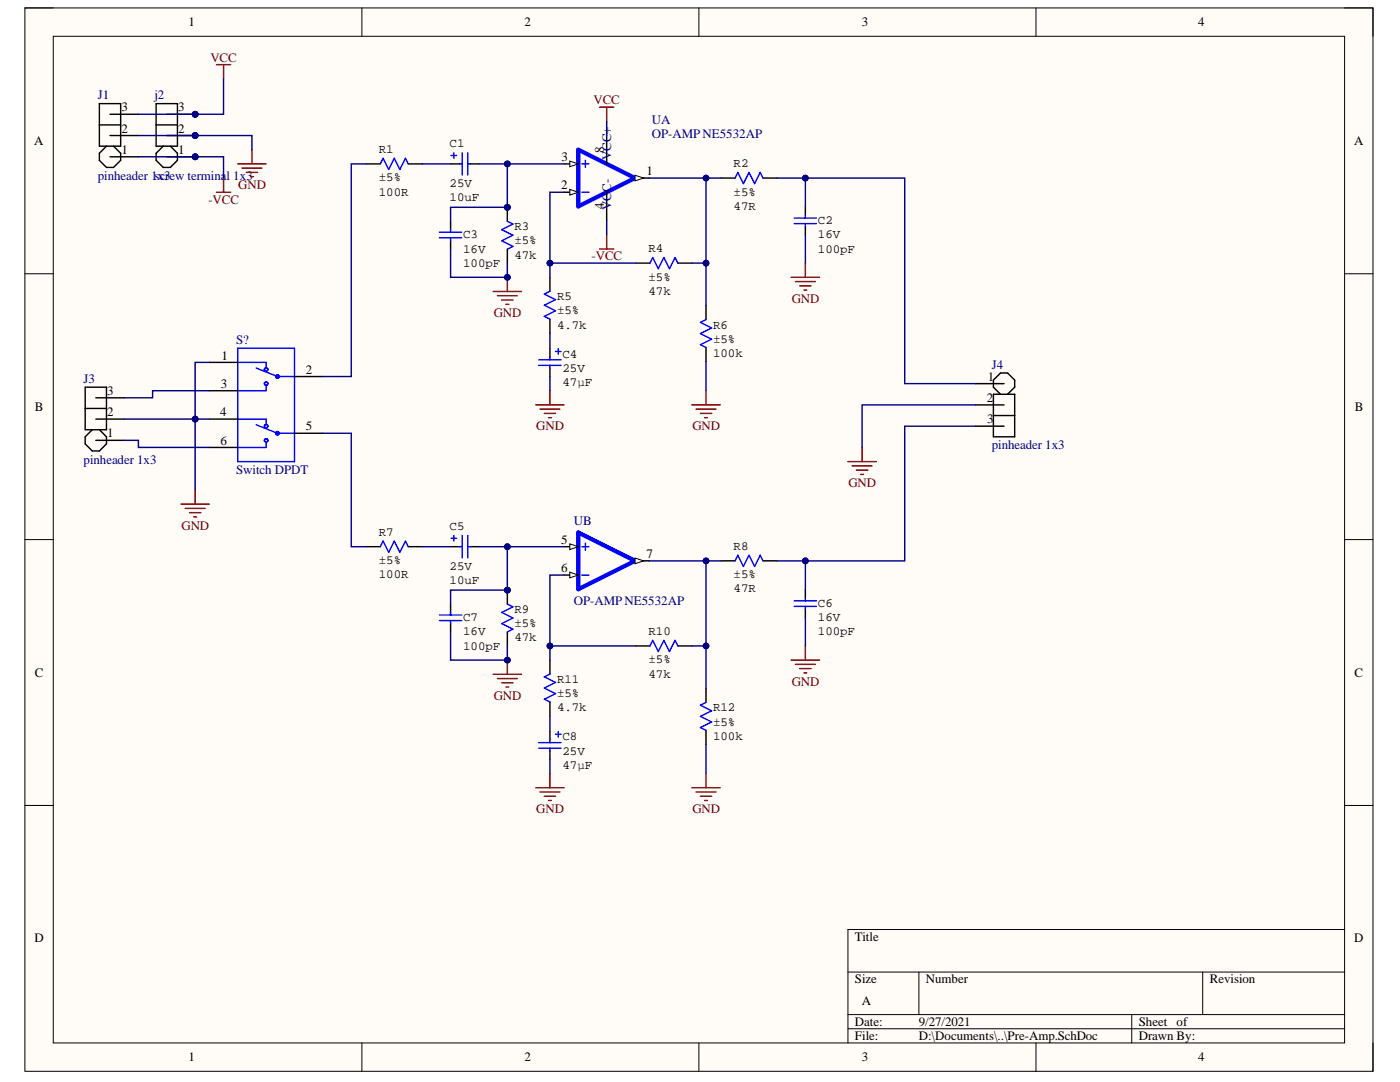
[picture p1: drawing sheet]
<svg xmlns="http://www.w3.org/2000/svg" width="279mm" height="216mm" viewBox="0 0 279 216" stroke-linecap="round" stroke-linejoin="round" font-family="sans-serif">
<defs><g id="words">
<g font-size="2.6">
<text x="37.6" y="5.2">1</text>
<text x="104.7" y="5.2">2</text>
<text x="172" y="5.2">3</text>
<text x="239.1" y="5.2">4</text>
<text x="24.2" y="22.2">3</text>
<text x="35.5" y="22.2">3</text>
<text x="6.8" y="29">A</text>
<text x="24.2" y="26.5">2</text>
<text x="35.5" y="26.5">2</text>
<text x="270.3" y="29">A</text>
<text x="24.2" y="30.7">1</text>
<text x="35.5" y="30.7">1</text>
<text x="112.1" y="32.1">3</text>
<text x="120.5" y="30.4" transform="rotate(-90 120.5 30.4)">8</text>
<text x="129" y="35">1</text>
<text x="112" y="37.8">2</text>
<text x="120.5" y="41.8" transform="rotate(-90 120.5 41.8)">4</text>
<text x="44.2" y="71.7">1</text>
<text x="44.1" y="77.4">3</text>
<text x="61" y="74.6">2</text>
<text x="197.1" y="76">1</text>
<text x="7" y="82">B</text>
<text x="21.4" y="83.1">2</text>
<text x="21.4" y="78.8">3</text>
<text x="44" y="83.1">4</text>
<text x="196.9" y="80.2">2</text>
<text x="270.4" y="82">B</text>
<text x="21.4" y="87.3">1</text>
<text x="44" y="88.7">6</text>
<text x="61" y="85.9">5</text>
<text x="197" y="84.4">3</text>
<text x="112" y="108.5">5</text>
<text x="129" y="111.3">7</text>
<text x="112" y="114.2">6</text>
<text x="7" y="135">C</text>
<text x="270.3" y="135">C</text>
<text x="6.9" y="188.1">D</text>
<text x="170.6" y="187.7">Title</text>
<text x="270.3" y="188.1">D</text>
<text x="170.6" y="196.2">Size</text>
<text x="184.8" y="196.2">Number</text>
<text x="241.4" y="196.2">Revision</text>
<text x="172" y="200.5">A</text>
<text x="170.6" y="204.7">Date:</text>
<text x="170.6" y="207.5">File:</text>
<text x="183.4" y="204.7">9/27/2021</text>
<text x="183.4" y="207.5">D:\Documents\..\Pre-Amp.SchDoc</text>
<text x="227.3" y="204.7">Sheet</text>
<text x="227.3" y="207.5">Drawn By:</text>
<text x="234.8" y="204.7">of</text>
<text x="37.6" y="211.8">1</text>
<text x="104.7" y="211.8">2</text>
<text x="172" y="211.8">3</text>
<text x="239.1" y="211.8">4</text>
</g>
<g font-size="2.6" fill="#800000">
<text x="42" y="12.3">VCC</text>
<text x="118.5" y="20.8">VCC</text>
<text x="41.6" y="40.6">-VCC</text>
<text x="47.6" y="37.8">GND</text>
<text x="118.1" y="51.9">-VCC</text>
<text x="98.5" y="63.3">GND</text>
<text x="158" y="60.4">GND</text>
<text x="107" y="85.9">GND</text>
<text x="138.2" y="85.9">GND</text>
<text x="169.3" y="97.2">GND</text>
<text x="36.2" y="105.7">GND</text>
<text x="158" y="136.8">GND</text>
<text x="98.5" y="139.6">GND</text>
<text x="107" y="162.3">GND</text>
<text x="138.2" y="162.3">GND</text>
</g>
<g font-size="2.6" fill="#000080">
<text x="19.5" y="19.8">J1</text>
<text x="30.9" y="19.8">j2</text>
<text x="130.1" y="24.8">UA</text>
<text x="130.1" y="27.6">OP-AMPNE5532AP</text>
<text x="19.5" y="35.9">pinheader 1x3</text>
<text x="30.9" y="35.9">screw terminal 1x3</text>
<text x="121.9" y="32" transform="rotate(-90 121.9 32)">VCC+</text>
<text x="121.9" y="41.9" transform="rotate(-90 121.9 41.9)">VCC-</text>
<text x="47.1" y="68.6">S?</text>
<text x="16.7" y="76.4">J3</text>
<text x="197.9" y="73.6">J4</text>
<text x="197.9" y="89.7">pinheader 1x3</text>
<text x="16.7" y="92.5">pinheader 1x3</text>
<text x="47.1" y="94.7">Switch DPDT</text>
<text x="114.5" y="104.8">UB</text>
<text x="114.5" y="120.7">OP-AMPNE5532AP</text>
</g>
<g font-size="2.5">
<text x="89.7" y="29.4">C1</text>
<text x="75.6" y="30.6">R1</text>
<text x="146.4" y="33.4">R2</text>
<text x="75.6" y="36.2">±5%</text>
<text x="75.6" y="39">100R</text>
<text x="89.7" y="37.3">25V</text>
<text x="89.7" y="40.1">10uF</text>
<text x="146.4" y="39">±5%</text>
<text x="146.4" y="41.8">47R</text>
<text x="92.4" y="47.6">C3</text>
<text x="102.7" y="45.9">R3</text>
<text x="163.2" y="47.6">16V</text>
<text x="163.2" y="44.8">C2</text>
<text x="92.4" y="50.4">16V</text>
<text x="92.4" y="53.2">100pF</text>
<text x="102.7" y="48.8">±5%</text>
<text x="102.7" y="51.6">47k</text>
<text x="129.4" y="50.4">R4</text>
<text x="163.2" y="50.4">100pF</text>
<text x="111.2" y="59.9">R5</text>
<text x="129.4" y="56">±5%</text>
<text x="129.4" y="58.8">47k</text>
<text x="111.2" y="62.7">±5%</text>
<text x="111.2" y="65.6">4.7k</text>
<text x="142.3" y="65.6">R6</text>
<text x="112.3" y="71.4">C4</text>
<text x="142.3" y="68.4">±5%</text>
<text x="142.3" y="71.2">100k</text>
<text x="112.3" y="74.2">25V</text>
<text x="112.3" y="77">47μF</text>
<text x="75.6" y="107">R7</text>
<text x="89.7" y="105.8">C5</text>
<text x="75.6" y="112.6">±5%</text>
<text x="89.7" y="113.7">25V</text>
<text x="146.4" y="109.8">R8</text>
<text x="75.6" y="115.4">100R</text>
<text x="89.7" y="116.5">10uF</text>
<text x="146.4" y="115.4">±5%</text>
<text x="146.4" y="118.2">47R</text>
<text x="92.4" y="124">C7</text>
<text x="102.7" y="125.1">±5%</text>
<text x="102.7" y="122.3">R9</text>
<text x="163.2" y="124">16V</text>
<text x="163.2" y="121.1">C6</text>
<text x="92.4" y="126.8">16V</text>
<text x="92.4" y="129.6">100pF</text>
<text x="102.7" y="128">47k</text>
<text x="129.4" y="126.8">R10</text>
<text x="163.2" y="126.8">100pF</text>
<text x="111.2" y="136.3">R11</text>
<text x="129.4" y="132.4">±5%</text>
<text x="129.4" y="135.2">47k</text>
<text x="111.2" y="139.1">±5%</text>
<text x="111.2" y="142">4.7k</text>
<text x="142.3" y="142">R12</text>
<text x="112.3" y="147.7">C8</text>
<text x="142.3" y="144.8">±5%</text>
<text x="142.3" y="147.6">100k</text>
<text x="112.3" y="150.6">25V</text>
<text x="112.3" y="153.4">47μF</text>
</g>
</g></defs>
<path d="M5 1.6h269v212.2h-269z" fill-rule="evenodd" fill="#fffcf8"/>
<path d="M5 1.6h269v212.2h-269z" fill="none" stroke="#000" stroke-width=".2"/>
<path d="M10.6 7.2h257.7v200.9h-257.7z" fill-rule="evenodd" fill="#fffcf8"/>
<g fill="none" stroke="#000" stroke-width=".2">
<path d="M5 1.6h5.6M10.6 7.2h257.7v200.9h-257.7zM72.2 1.6v5.6M139.5 1.6v5.6M206.7 1.6v5.6M268.3 1.6h5.7v5.6M5 54.6h5.6M268.3 54.6h5.7M5 107.7h5.6M268.3 107.7h5.7M5 160.7h5.6M268.3 160.7h5.7"/>
<path d="M169.2 194h99.1M183.4 194v8.4M240 194v8.4M268.3 185.5h-99.1v22.6M72.2 208.1v5.7M139.5 208.1v5.7M169.2 202.4h99.1M169.2 205.3h99.1M206.7 208.1v5.7M225.9 202.4v5.7M274 208.1v5.7"/>
</g>
<path d="M115.4 29.9l11.3 5.6-11.3 5.7z" fill="none" stroke="#00f" stroke-width=".85"/>
<path d="M116.1 32.7h1.4M116.1 38.4h1.4M116.8 32v1.4" fill="none" stroke="#00f" stroke-width=".28"/>
<path d="M112.6 32.7h2.8" fill="none" stroke="#000" stroke-width=".28"/>
<path d="M113.7 32.1l1.7 .6-1.7 .6z" fill="#f8fcff"/>
<path d="M113.7 32.1l1.7 .6-1.7 .6z" fill="none" stroke="#000" stroke-width=".2"/>
<path d="M112.6 38.4h2.8" fill="none" stroke="#000" stroke-width=".28"/>
<path d="M113.7 37.8l1.7 .6-1.7 .5z" fill="#f8fcff"/>
<path d="M113.7 37.8l1.7 .6-1.7 .5z" fill="none" stroke="#000" stroke-width=".2"/>
<path d="M121.1 27v5.7M126.7 35.5h2.9" fill="none" stroke="#000" stroke-width=".28"/>
<path d="M126.7 35l1.7 .5-1.7 .6z" fill="#f8fcff"/>
<path d="M126.7 35l1.7 .5-1.7 .6z" fill="none" stroke="#000" stroke-width=".2"/>
<path d="M121.1 38.4v5.6M112.6 109.1h2.8" fill="none" stroke="#000" stroke-width=".28"/>
<path d="M115.4 106.3l11.3 5.6-11.3 5.7z" fill="none" stroke="#00f" stroke-width=".85"/>
<path d="M116.1 109.1h1.4M116.1 114.7h1.4M116.8 108.4v1.4" fill="none" stroke="#00f" stroke-width=".28"/>
<path d="M113.7 108.5l1.7 .6-1.7 .6z" fill="#f8fcff"/>
<path d="M113.7 108.5l1.7 .6-1.7 .6z" fill="none" stroke="#000" stroke-width=".2"/>
<path d="M112.6 114.7h2.8" fill="none" stroke="#000" stroke-width=".28"/>
<path d="M113.7 114.2l1.7 .5-1.7 .6z" fill="#f8fcff"/>
<path d="M113.7 114.2l1.7 .5-1.7 .6z" fill="none" stroke="#000" stroke-width=".2"/>
<path d="M126.7 111.9h2.9" fill="none" stroke="#000" stroke-width=".28"/>
<path d="M126.7 111.3l1.7 .6-1.7 .6z" fill="#f8fcff"/>
<path d="M126.7 111.3l1.7 .6-1.7 .6z" fill="none" stroke="#000" stroke-width=".2"/>
<g fill="none" stroke="#00f" stroke-width=".28">
<path d="M146.7 35.5l.6-1.1 1.1 2.2 1.1-2.2 1.1 2.2 1.1-2.2 .6 1.1M109.7 58.1l-1.1 .6 2.3 1.1-2.3 1.1 2.3 1.1-2.3 1.1 1.1 .6M129.7 52.5l.6-1.1 1.1 2.2 1.1-2.2 1.1 2.2 1.1-2.2 .6 1.1M158.5 43.5h4.5M158.5 44.6h4.5M160.7 43v.5M160.7 44.6v.6M107.5 71.8h4.5M107.5 72.9h4.5M109.7 71.2v.6M109.7 72.9v.6M110.9 70.1h1.1"/>
<path d="M111.4 69.6v1.1M140.9 63.8l-1.1 .5 2.2 1.1-2.2 1.2 2.2 1.1-2.2 1.1 1.1 .5"/>
</g>
<path d="M143.9 35.5h2.8M152.3 35.5h2.8M109.7 55.3v2.8M126.9 52.5h2.8M135.3 52.5h2.8M160.7 41.3v1.7M160.7 45.2v1.6M109.7 63.7v2.8M109.7 69.6v1.6M109.7 73.5v1.6M140.9 61v2.8M140.9 69.3v2.8" fill="none" stroke="#000" stroke-width=".28"/>
<circle cx="101.3" cy="41.4" r=".57" fill="#000080"/>
<circle cx="101.3" cy="41.4" r=".57" fill="none" stroke="#000080" stroke-width=".2"/>
<path d="M101.3 41.4v2.8M101.3 49.7v2.8" fill="none" stroke="#000" stroke-width=".28"/>
<circle cx="101.3" cy="41.4" r=".57" fill="#000080"/>
<circle cx="101.3" cy="41.4" r=".57" fill="none" stroke="#000080" stroke-width=".2"/>
<path d="M75.9 32.7l.6-1.1 1.1 2.2 1.1-2.2 1.1 2.2 1.1-2.2 .6 1.1M90 31h1.1M90.6 30.5v1.1M91.7 32.7h.5M92.2 30.5v4.4M93.4 30.5v4.4M93.4 32.7h.5M87.7 46.3h4.5M87.7 47.4h4.5M89.9 45.8v.5M89.9 47.4v.6M101.3 44.2l1.1 .5-2.3 1.1 2.3 1.1-2.3 1.1 2.3 1.2-1.1 .5" fill="none" stroke="#00f" stroke-width=".28"/>
<path d="M73.1 32.7h2.8M81.5 32.7h2.8M90 32.7h1.7M93.9 32.7h1.7M89.9 44.1v1.7M89.9 48v1.7" fill="none" stroke="#000" stroke-width=".28"/>
<path d="M98.4 58.2h5.7M99.3 59h3.9M100.1 59.9h2.3M101.3 55.3v2.9M101 60.7h.5" fill="none" stroke="#800000" stroke-width=".28"/>
<circle cx="101.3" cy="55.3" r=".57" fill="#000080"/>
<circle cx="101.3" cy="55.3" r=".57" fill="none" stroke="#000080" stroke-width=".2"/>
<g fill="none" stroke="#800000" stroke-width=".28">
<path d="M119.7 21.4h2.8M121.1 21.4v2.8M119.7 49.7h2.8M121.1 46.8v2.9M157.9 55.3h5.7M158.7 56.2h4M159.6 57h2.3M160.4 57.9h.6M160.7 52.5v2.8M109.7 78v2.8M140.9 78v2.8M106.9 80.8h5.7"/>
<path d="M107.8 81.6h3.9M108.6 82.5h2.3M109.5 83.3h.5M138.1 80.8h5.6M138.9 81.6h4M139.8 82.5h2.2M140.6 83.3h.6"/>
</g>
<g fill="none" stroke="#00f" stroke-width=".28">
<path d="M146.7 111.9l.6-1.1 1.1 2.2 1.1-2.2 1.1 2.2 1.1-2.2 .6 1.1M158.5 119.9h4.5M160.7 119.3v.6M109.7 134.5l-1.1 .6 2.3 1.1-2.3 1.1 2.3 1.1-2.3 1.1 1.1 .6M129.7 128.9l.6-1.1 1.1 2.2 1.1-2.2 1.1 2.2 1.1-2.2 .6 1.1M158.5 121h4.5M160.7 121v.6M107.5 148.2h4.5M107.5 149.3h4.5M109.7 147.6v.6M109.7 149.3v.5M110.9 146.5h1.1"/>
<path d="M111.4 146v1.1M140.9 140.2l-1.1 .5 2.2 1.1-2.2 1.1 2.2 1.2-2.2 1.1 1.1 .5"/>
</g>
<path d="M143.9 111.9h2.8M152.3 111.9h2.8M160.7 117.7v1.6M109.7 131.7v2.8M126.9 128.9h2.8M135.3 128.9h2.8M140.9 137.4v2.8M160.7 121.6v1.6M109.7 140.1v2.8M109.7 146v1.6M109.7 149.8v1.7M140.9 145.7v2.8" fill="none" stroke="#000" stroke-width=".28"/>
<circle cx="101.3" cy="117.7" r=".57" fill="#000080"/>
<circle cx="101.3" cy="117.7" r=".57" fill="none" stroke="#000080" stroke-width=".2"/>
<path d="M101.3 117.7v2.8M101.3 126.1v2.8" fill="none" stroke="#000" stroke-width=".28"/>
<circle cx="101.3" cy="117.7" r=".57" fill="#000080"/>
<circle cx="101.3" cy="117.7" r=".57" fill="none" stroke="#000080" stroke-width=".2"/>
<path d="M75.9 109.1l.6-1.1 1.1 2.2 1.1-2.2 1.1 2.2 1.1-2.2 .6 1.1M90 107.4h1.1M90.6 106.9v1.1M91.7 109.1h.5M92.2 106.9v4.4M93.4 106.9v4.4M93.4 109.1h.5M87.7 122.7h4.5M87.7 123.8h4.5M89.9 122.2v.5M89.9 123.8v.6M101.3 120.5l1.1 .6-2.3 1.1 2.3 1.1-2.3 1.1 2.3 1.1-1.1 .6" fill="none" stroke="#00f" stroke-width=".28"/>
<path d="M73.1 109.1h2.8M81.5 109.1h2.8M90 109.1h1.7M93.9 109.1h1.7M89.9 120.5v1.7M89.9 124.4v1.7" fill="none" stroke="#000" stroke-width=".28"/>
<path d="M98.4 134.5h5.7M99.3 135.4h3.9M100.1 136.2h2.3M101 137.1h.5M101.3 131.7v2.8" fill="none" stroke="#800000" stroke-width=".28"/>
<circle cx="101.3" cy="131.7" r=".57" fill="#000080"/>
<circle cx="101.3" cy="131.7" r=".57" fill="none" stroke="#000080" stroke-width=".2"/>
<g fill="none" stroke="#800000" stroke-width=".28">
<path d="M157.9 131.7h5.7M158.7 132.6h4M159.6 133.4h2.3M160.4 134.3h.6M160.7 128.9v2.8M106.9 157.2h5.7M107.8 158h3.9M108.6 158.9h2.3M109.5 159.7h.5M109.7 154.4v2.8M138.1 157.2h5.6M138.9 158h4"/>
<path d="M139.8 158.9h2.2M140.6 159.7h.6M140.9 154.4v2.8"/>
</g>
<g fill="none" stroke="#000" stroke-width=".28">
<path d="M19.8 20.7h4.3v8.5h-4.3zM19.8 24.9h4.3M21.2 29.2l-1.4 1.4v1.4l1.4 1.4h1.5l1.4-1.4v-1.4l-1.4-1.4M22 31.3h5.6M22 27h5.6M22 22.8h5.6M17 77.3h4.2v8.4h-4.2zM19.1 79.4h5.7M194.7 76.6h5.7M198.3 78.7h4.2v8.5h-4.2zM199.7 78.7l-1.4-1.4v-1.5l1.4-1.4h1.4l1.4 1.4v1.5l-1.4 1.4M17 81.5h4.2"/>
<path d="M18.4 85.7l-1.4 1.5v1.4l1.4 1.4h1.4l1.4-1.4v-1.4l-1.4-1.5M19.1 83.6h5.7M19.1 87.9h5.7M194.7 80.8h5.7M194.7 85h5.7M198.3 82.9h4.2"/>
</g>
<circle cx="38.9" cy="31.3" r=".57" fill="#000080"/>
<circle cx="38.9" cy="31.3" r=".57" fill="none" stroke="#000080" stroke-width=".2"/>
<circle cx="38.9" cy="27" r=".57" fill="#000080"/>
<circle cx="38.9" cy="27" r=".57" fill="none" stroke="#000080" stroke-width=".2"/>
<circle cx="38.9" cy="22.8" r=".57" fill="#000080"/>
<circle cx="38.9" cy="22.8" r=".57" fill="none" stroke="#000080" stroke-width=".2"/>
<path d="M31.2 24.9h4.2v4.3h-4.2zM32.6 29.2l-1.4 1.4v1.4l1.4 1.4h1.4l1.4-1.4v-1.4l-1.4-1.4M33.3 31.3h5.6" fill="none" stroke="#000" stroke-width=".28"/>
<circle cx="38.9" cy="31.3" r=".57" fill="#000080"/>
<circle cx="38.9" cy="31.3" r=".57" fill="none" stroke="#000080" stroke-width=".2"/>
<path d="M33.3 27h5.6" fill="none" stroke="#000" stroke-width=".28"/>
<circle cx="38.9" cy="27" r=".57" fill="#000080"/>
<circle cx="38.9" cy="27" r=".57" fill="none" stroke="#000080" stroke-width=".2"/>
<path d="M31.2 24.9v-4.2h4.2v4.2M33.3 22.8h5.6" fill="none" stroke="#000" stroke-width=".28"/>
<circle cx="38.9" cy="22.8" r=".57" fill="#000080"/>
<circle cx="38.9" cy="22.8" r=".57" fill="none" stroke="#000080" stroke-width=".2"/>
<g fill="none" stroke="#800000" stroke-width=".28">
<path d="M43.2 12.9h2.8M44.6 12.9v2.8M43.2 38.4h2.8M44.6 35.5v2.9M47.4 32.7h5.7M48.3 33.5h4M49.1 34.4h2.3M50 35.2h.6M50.3 29.9v2.8M38.9 97.8v2.8M169.2 92.1h5.7M170.1 93h3.9"/>
<path d="M170.9 93.8h2.3M171.8 94.7h.5M172.1 89.3v2.8M36.1 100.6h5.7M37 101.4h3.9M37.8 102.3h2.3M38.7 103.1h.5"/>
</g>
<g fill="none" stroke="#00f" stroke-width=".28">
<path d="M47.4 72.3h5.7v1.1M47.4 69.5h11.4v22.6h-11.4zM51.1 73.4l4.3 1.7h3.4M53.1 76.8v1.2h-5.7M47.4 83.6h5.7v1.2M51.1 84.8l4.3 1.7h3.4M53.1 88.2v1.1h-5.7"/>
<circle cx="53.1" cy="73.7" r=".34"/>
<circle cx="53.1" cy="76.6" r=".34"/>
<circle cx="55.4" cy="75.1" r=".34"/>
<circle cx="53.1" cy="85" r=".34"/>
<circle cx="53.1" cy="87.9" r=".34"/>
<circle cx="55.4" cy="86.5" r=".34"/>
</g>
<path d="M41.8 72.3h5.6M41.8 78h5.6M58.8 75.1h5.6M41.8 83.6h5.6M41.8 89.3h5.6M58.8 86.5h5.6" fill="none" stroke="#000" stroke-width=".28"/>
<path d="M129.6 35.5h14.3" fill="none" stroke="#000080" stroke-width=".28"/>
<circle cx="140.9" cy="35.5" r=".57" fill="#000080"/>
<circle cx="140.9" cy="35.5" r=".57" fill="none" stroke="#000080" stroke-width=".2"/>
<path d="M155.1 35.5h5.6v5.8" fill="none" stroke="#000080" stroke-width=".28"/>
<circle cx="160.7" cy="35.5" r=".57" fill="#000080"/>
<circle cx="160.7" cy="35.5" r=".57" fill="none" stroke="#000080" stroke-width=".2"/>
<path d="M140.9 35.5v17h-2.8" fill="none" stroke="#000080" stroke-width=".28"/>
<circle cx="140.9" cy="35.5" r=".57" fill="#000080"/>
<circle cx="140.9" cy="35.5" r=".57" fill="none" stroke="#000080" stroke-width=".2"/>
<circle cx="140.9" cy="52.5" r=".57" fill="#000080"/>
<circle cx="140.9" cy="52.5" r=".57" fill="none" stroke="#000080" stroke-width=".2"/>
<path d="M109.7 52.5v2.8" fill="none" stroke="#000080" stroke-width=".28"/>
<circle cx="109.7" cy="52.5" r=".57" fill="#000080"/>
<circle cx="109.7" cy="52.5" r=".57" fill="none" stroke="#000080" stroke-width=".2"/>
<path d="M112.6 38.4h-2.9v14.1h17.2" fill="none" stroke="#000080" stroke-width=".28"/>
<circle cx="109.7" cy="52.5" r=".57" fill="#000080"/>
<circle cx="109.7" cy="52.5" r=".57" fill="none" stroke="#000080" stroke-width=".2"/>
<path d="M95.6 32.7h17" fill="none" stroke="#000080" stroke-width=".28"/>
<circle cx="101.3" cy="32.7" r=".57" fill="#000080"/>
<circle cx="101.3" cy="32.7" r=".57" fill="none" stroke="#000080" stroke-width=".2"/>
<path d="M84.3 32.7h5.7M101.3 32.7v8.7h-11.4v2.7" fill="none" stroke="#000080" stroke-width=".28"/>
<circle cx="101.3" cy="41.4" r=".57" fill="#000080"/>
<circle cx="101.3" cy="41.4" r=".57" fill="none" stroke="#000080" stroke-width=".2"/>
<circle cx="101.3" cy="32.7" r=".57" fill="#000080"/>
<circle cx="101.3" cy="32.7" r=".57" fill="none" stroke="#000080" stroke-width=".2"/>
<path d="M89.9 49.7v5.6h11.4v-2.8" fill="none" stroke="#000080" stroke-width=".28"/>
<circle cx="101.3" cy="55.3" r=".57" fill="#000080"/>
<circle cx="101.3" cy="55.3" r=".57" fill="none" stroke="#000080" stroke-width=".2"/>
<path d="M140.9 52.5v8.5M160.7 46.8v5.7M109.7 66.5v3.1M109.7 75.1v2.9" fill="none" stroke="#000080" stroke-width=".28"/>
<circle cx="140.9" cy="52.5" r=".57" fill="#000080"/>
<circle cx="140.9" cy="52.5" r=".57" fill="none" stroke="#000080" stroke-width=".2"/>
<path d="M121.1 24.2v2.8M121.1 44v2.8M140.9 72.1v5.9M155.1 111.9h5.6v5.8" fill="none" stroke="#000080" stroke-width=".28"/>
<circle cx="160.7" cy="111.9" r=".57" fill="#000080"/>
<circle cx="160.7" cy="111.9" r=".57" fill="none" stroke="#000080" stroke-width=".2"/>
<path d="M140.9 111.9v17h-2.8" fill="none" stroke="#000080" stroke-width=".28"/>
<circle cx="140.9" cy="111.9" r=".57" fill="#000080"/>
<circle cx="140.9" cy="111.9" r=".57" fill="none" stroke="#000080" stroke-width=".2"/>
<circle cx="140.9" cy="128.9" r=".57" fill="#000080"/>
<circle cx="140.9" cy="128.9" r=".57" fill="none" stroke="#000080" stroke-width=".2"/>
<path d="M109.7 128.9v2.8" fill="none" stroke="#000080" stroke-width=".28"/>
<circle cx="109.7" cy="128.9" r=".57" fill="#000080"/>
<circle cx="109.7" cy="128.9" r=".57" fill="none" stroke="#000080" stroke-width=".2"/>
<path d="M112.6 114.7h-2.9v14.2h17.2" fill="none" stroke="#000080" stroke-width=".28"/>
<circle cx="109.7" cy="128.9" r=".57" fill="#000080"/>
<circle cx="109.7" cy="128.9" r=".57" fill="none" stroke="#000080" stroke-width=".2"/>
<path d="M84.3 109.1h5.7M101.3 109.1v8.6h-11.4v2.8" fill="none" stroke="#000080" stroke-width=".28"/>
<circle cx="101.3" cy="117.7" r=".57" fill="#000080"/>
<circle cx="101.3" cy="117.7" r=".57" fill="none" stroke="#000080" stroke-width=".2"/>
<circle cx="101.3" cy="109.1" r=".57" fill="#000080"/>
<circle cx="101.3" cy="109.1" r=".57" fill="none" stroke="#000080" stroke-width=".2"/>
<path d="M89.9 126.1v5.6h11.4v-2.8" fill="none" stroke="#000080" stroke-width=".28"/>
<circle cx="101.3" cy="131.7" r=".57" fill="#000080"/>
<circle cx="101.3" cy="131.7" r=".57" fill="none" stroke="#000080" stroke-width=".2"/>
<path d="M140.9 128.9v8.5M160.7 123.2v5.7M109.7 142.9v3.1M109.7 151.5v2.9" fill="none" stroke="#000080" stroke-width=".28"/>
<circle cx="140.9" cy="128.9" r=".57" fill="#000080"/>
<circle cx="140.9" cy="128.9" r=".57" fill="none" stroke="#000080" stroke-width=".2"/>
<path d="M95.6 109.1h17M140.9 148.5v5.9" fill="none" stroke="#000080" stroke-width=".28"/>
<circle cx="101.3" cy="109.1" r=".57" fill="#000080"/>
<circle cx="101.3" cy="109.1" r=".57" fill="none" stroke="#000080" stroke-width=".2"/>
<path d="M129.6 111.9h14.3" fill="none" stroke="#000080" stroke-width=".28"/>
<circle cx="140.9" cy="111.9" r=".57" fill="#000080"/>
<circle cx="140.9" cy="111.9" r=".57" fill="none" stroke="#000080" stroke-width=".2"/>
<path d="M27.6 27h11.3" fill="none" stroke="#000080" stroke-width=".28"/>
<circle cx="38.9" cy="27" r=".57" fill="#000080"/>
<circle cx="38.9" cy="27" r=".57" fill="none" stroke="#000080" stroke-width=".2"/>
<path d="M27.6 22.8h11.3" fill="none" stroke="#000080" stroke-width=".28"/>
<circle cx="38.9" cy="22.8" r=".57" fill="#000080"/>
<circle cx="38.9" cy="22.8" r=".57" fill="none" stroke="#000080" stroke-width=".2"/>
<path d="M44.6 15.7v7.1h-5.7" fill="none" stroke="#000080" stroke-width=".28"/>
<circle cx="38.9" cy="22.8" r=".57" fill="#000080"/>
<circle cx="38.9" cy="22.8" r=".57" fill="none" stroke="#000080" stroke-width=".2"/>
<path d="M27.6 31.3h11.3" fill="none" stroke="#000080" stroke-width=".28"/>
<circle cx="38.9" cy="31.3" r=".57" fill="#000080"/>
<circle cx="38.9" cy="31.3" r=".57" fill="none" stroke="#000080" stroke-width=".2"/>
<path d="M38.9 27h11.4v2.9" fill="none" stroke="#000080" stroke-width=".28"/>
<circle cx="38.9" cy="27" r=".57" fill="#000080"/>
<circle cx="38.9" cy="27" r=".57" fill="none" stroke="#000080" stroke-width=".2"/>
<path d="M160.7 35.5h19.9v41.1h14.1" fill="none" stroke="#000080" stroke-width=".28"/>
<circle cx="160.7" cy="35.5" r=".57" fill="#000080"/>
<circle cx="160.7" cy="35.5" r=".57" fill="none" stroke="#000080" stroke-width=".2"/>
<path d="M194.7 85h-14.1v26.9h-19.9" fill="none" stroke="#000080" stroke-width=".28"/>
<circle cx="160.7" cy="111.9" r=".57" fill="#000080"/>
<circle cx="160.7" cy="111.9" r=".57" fill="none" stroke="#000080" stroke-width=".2"/>
<path d="M38.9 31.3h5.7v4.2M194.7 80.8h-22.6v8.5" fill="none" stroke="#000080" stroke-width=".28"/>
<circle cx="38.9" cy="31.3" r=".57" fill="#000080"/>
<circle cx="38.9" cy="31.3" r=".57" fill="none" stroke="#000080" stroke-width=".2"/>
<path d="M73.1 32.7h-3v42.4h-5.7M41.8 78h-11.3v1.4h-5.7M41.8 72.3h-2.9v11.3h2.9M24.8 87.9h2.8v1.4h14.2" fill="none" stroke="#000080" stroke-width=".28"/>
<circle cx="38.9" cy="83.6" r=".57" fill="#000080"/>
<circle cx="38.9" cy="83.6" r=".57" fill="none" stroke="#000080" stroke-width=".2"/>
<path d="M38.9 83.6v14.2" fill="none" stroke="#000080" stroke-width=".28"/>
<circle cx="38.9" cy="83.6" r=".57" fill="#000080"/>
<circle cx="38.9" cy="83.6" r=".57" fill="none" stroke="#000080" stroke-width=".2"/>
<path d="M24.8 83.6h14.1" fill="none" stroke="#000080" stroke-width=".28"/>
<circle cx="38.9" cy="83.6" r=".57" fill="#000080"/>
<circle cx="38.9" cy="83.6" r=".57" fill="none" stroke="#000080" stroke-width=".2"/>
<path d="M64.4 86.5h5.7v22.6h3" fill="none" stroke="#000080" stroke-width=".28"/>
<use href="#words"/>
</svg>
